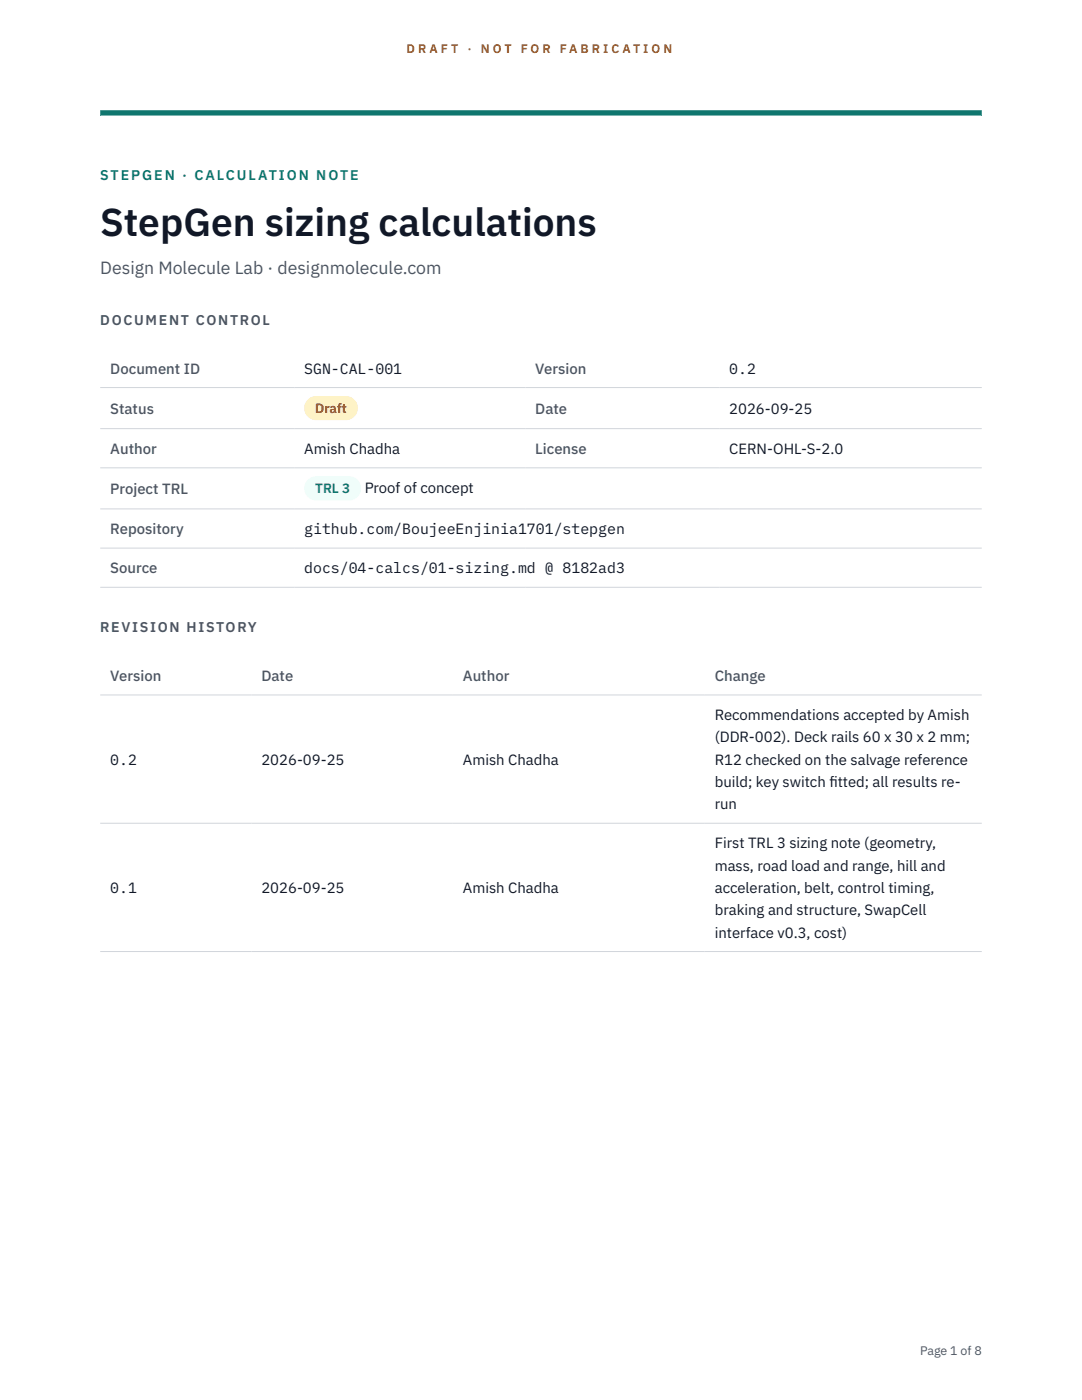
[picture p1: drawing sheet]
<svg xmlns="http://www.w3.org/2000/svg" width="216mm" height="279mm" viewBox="0 0 216 279" stroke-linecap="round" stroke-linejoin="round" font-family="sans-serif">
<defs><g id="words">
<text font-size="7.8" fill="#111827" x="20" y="47.1">StepGen sizing calculations</text>
<text font-size="3.5" fill="#4b5563" x="20" y="54.6">Design Molecule Lab · designmolecule.com</text>
<g font-size="3" fill="#4b5563">
<text x="22" y="74.5">Document ID</text>
<text x="106.8" y="74.5">Version</text>
<text x="22" y="82.6">Status</text>
<text x="106.8" y="82.6">Date</text>
<text x="22" y="90.6">Author</text>
<text x="106.8" y="90.6">License</text>
<text x="22" y="98.6">Project TRL</text>
<text x="22" y="106.6">Repository</text>
<text x="22" y="114.4">Source</text>
<text x="22" y="135.9">Version</text>
<text x="52.2" y="135.9">Date</text>
<text x="92.4" y="135.9">Author</text>
<text x="142.6" y="135.9">Change</text>
</g>
<g font-size="3" fill="#111827">
<text x="60.7" y="74.5">SGN-CAL-001</text>
<text x="145.5" y="74.5">0.2</text>
<text x="145.5" y="82.6">2026-09-25</text>
<text x="60.7" y="90.6">Amish Chadha</text>
<text x="145.5" y="90.6">CERN-OHL-S-2.0</text>
<text x="72.8" y="98.5">Proof of concept</text>
<text x="60.7" y="106.6">github.com/BoujeeEnjinia1701/stepgen</text>
<text x="60.7" y="114.4">docs/04-calcs/01-sizing.md @ 8182ad3</text>
<text x="142.6" y="143.7">Recommendations accepted by Amish</text>
<text x="142.6" y="148.2">(DDR-002). Deck rails 60 x 30 x 2 mm;</text>
<text x="22" y="152.6">0.2</text>
<text x="52.2" y="152.6">2026-09-25</text>
<text x="92.4" y="152.6">Amish Chadha</text>
<text x="142.6" y="152.6">R12 checked on the salvage reference</text>
<text x="142.6" y="157.1">build; key switch f</text>
<text x="142.6" y="161.5">run</text>
<text x="165.5" y="157.1">itted; all results re-</text>
<text x="142.6" y="169.3">First TRL 3 sizing note (geometry,</text>
<text x="142.6" y="173.8">mass, road load and range, hill and</text>
<text x="22" y="178.2">0.1</text>
<text x="52.2" y="178.2">2026-09-25</text>
<text x="92.4" y="178.2">Amish Chadha</text>
<text x="142.6" y="178.2">acceleration, belt, control timing,</text>
<text x="142.6" y="182.7">braking and structure, SwapCell</text>
<text x="142.6" y="187.1">interface v0.3, cost)</text>
</g>
<text font-size="2.8" fill="#0f766e" x="20" y="36">STEPGEN · CALCULATION NOTE</text>
<g font-size="2.8" fill="#4b5563">
<text x="20" y="64.8">DOCUMENT CONTROL</text>
<text x="20" y="126.2">REVISION HISTORY</text>
</g>
<text font-size="2.7" fill="#92400e" x="62.9" y="82.5">Draft</text>
<text font-size="2.7" fill="#0f766e" x="62.9" y="98.5">TRL 3</text>
<g font-size="2.5" fill="#b45309">
<text x="81.1" y="10.5">D R A F T</text>
<text x="93.3" y="10.5">·</text>
<text x="95.9" y="10.5">N O T</text>
<text x="103.9" y="10.5">F O R</text>
<text x="111.7" y="10.5">F A B R I C A T I O N</text>
</g>
<text font-size="2.5" fill="#4b5563" x="183.6" y="270.3">Page 1 of 8</text>
</g></defs>
<path d="M20 23.1h175.9zM20 22h175.9v1.1h-175.9z" fill-rule="evenodd" fill="#0f766e"/>
<path d="M20 77.3h175.9M20 85.5h175.9M20 93.4h175.9M20 101.6h175.9M20 109.4h175.9M20 117.2h175.9M20 138.7h175.9M20 164.3h175.9M20 189.9h175.9" fill="none" stroke="#d1d5db" stroke-width=".2"/>
<path d="M60.7 79h10.7v4.9h-10.7z" fill="#fef3c7"/>
<path d="M60.7 95.1h11.4v4.8h-11.4z" fill="#f0fdfa"/>
<use href="#words"/>
</svg>
